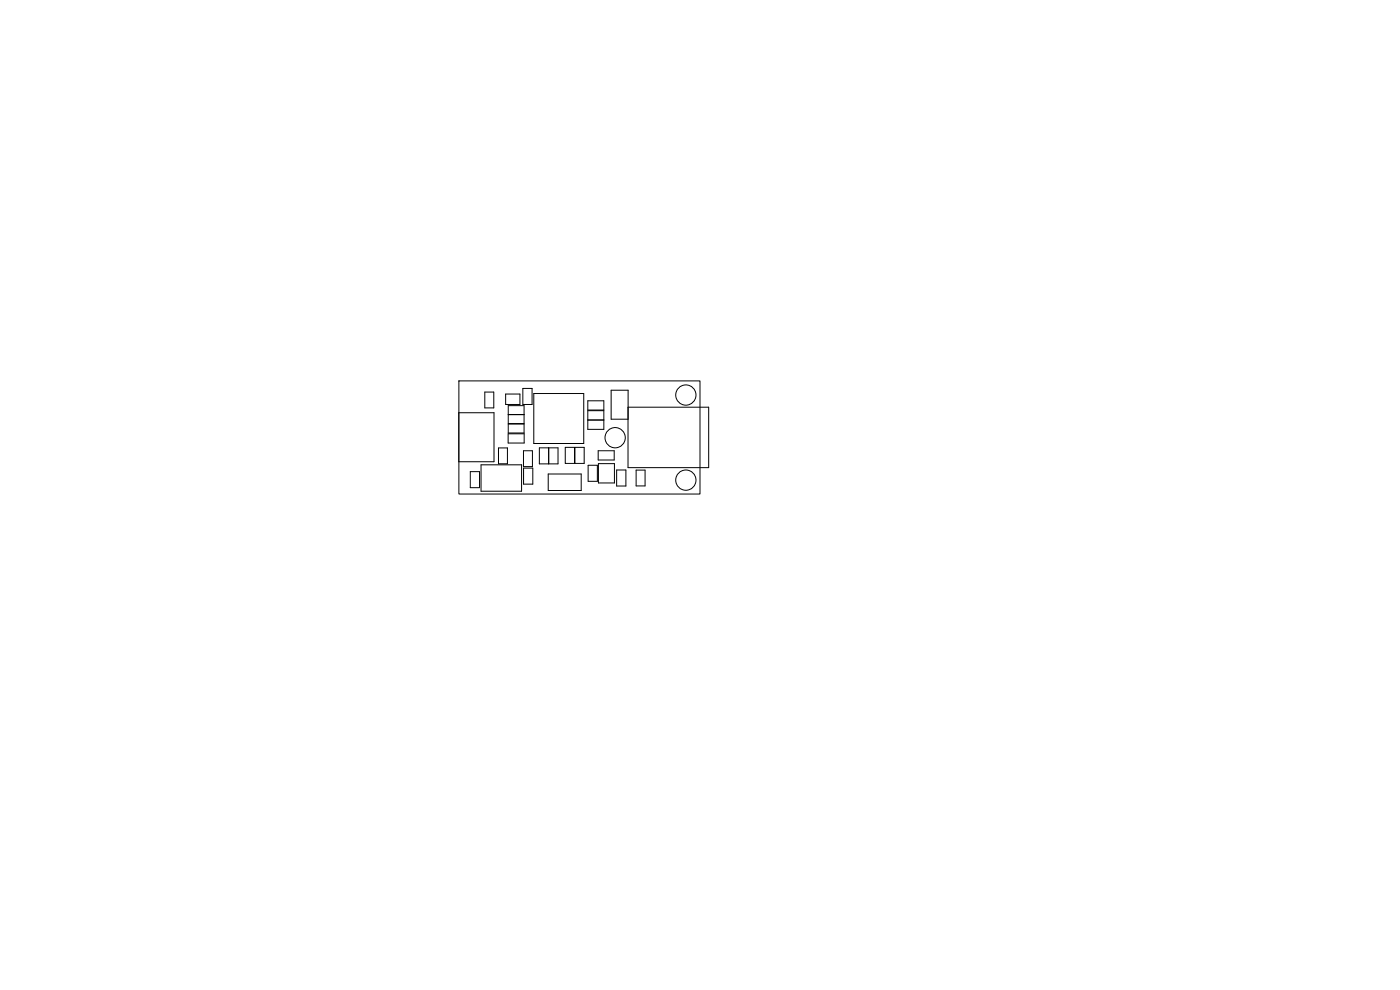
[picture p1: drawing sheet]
<svg xmlns="http://www.w3.org/2000/svg" width="297mm" height="210mm" viewBox="0 0 297 210" stroke-linecap="round" stroke-linejoin="round" font-family="sans-serif">
<g fill="none" stroke="#000" stroke-width=".21">
<path d="M97.3 87.5h7.5v10.5h-7.5zM97.4 80.8h51.1v24h-51.1zM102.1 98.6h8.6v5.6h-8.6zM102.8 83.2h2v3.3h-2zM105.8 95h1.9v3.4h-1.9zM107.3 83.6h3v2.2h-3zM107.8 92h3.4v2h-3.4zM107.8 86.1h3.4v3.7h-3.4zM107.8 90h3.4v1.8h-3.4zM107.8 88h3.4M110.9 82.4h2v3.4h-2zM111.1 95.6h1.8v3.4h-1.8z"/>
<path d="M111.1 99.3h1.9v3.4h-1.9zM113.2 83.5h10.6v10.6h-10.6zM114.4 95h4v3.4h-4zM116.4 95v3.4M119.9 94.9h2v3.4h-2zM122 94.9h1.9v3.4h-1.9zM124.7 85h3.4v2h-3.4zM124.7 87.1h3.4v4h-3.4zM124.7 89.1h3.4M124.8 98.7h1.9v3.4h-1.9zM126.9 95.6h3.4v2h-3.4zM126.9 98.4h3.4v4h-3.4z"/>
<path d="M130.8 99.7h2v3.4h-2zM133.2 86.4h17.1v12.8h-17.1v-16.4h-3.6v6.1h3.6M134.9 99.7h2v3.4h-2zM99.8 100.1h1.9v3.3h-1.9zM116.3 100.5h7v3.6h-7z"/>
<circle cx="130.5" cy="92.9" r="2.15"/>
<circle cx="145.5" cy="83.8" r="2.15"/>
<circle cx="145.5" cy="101.9" r="2.15"/>
</g>
</svg>
